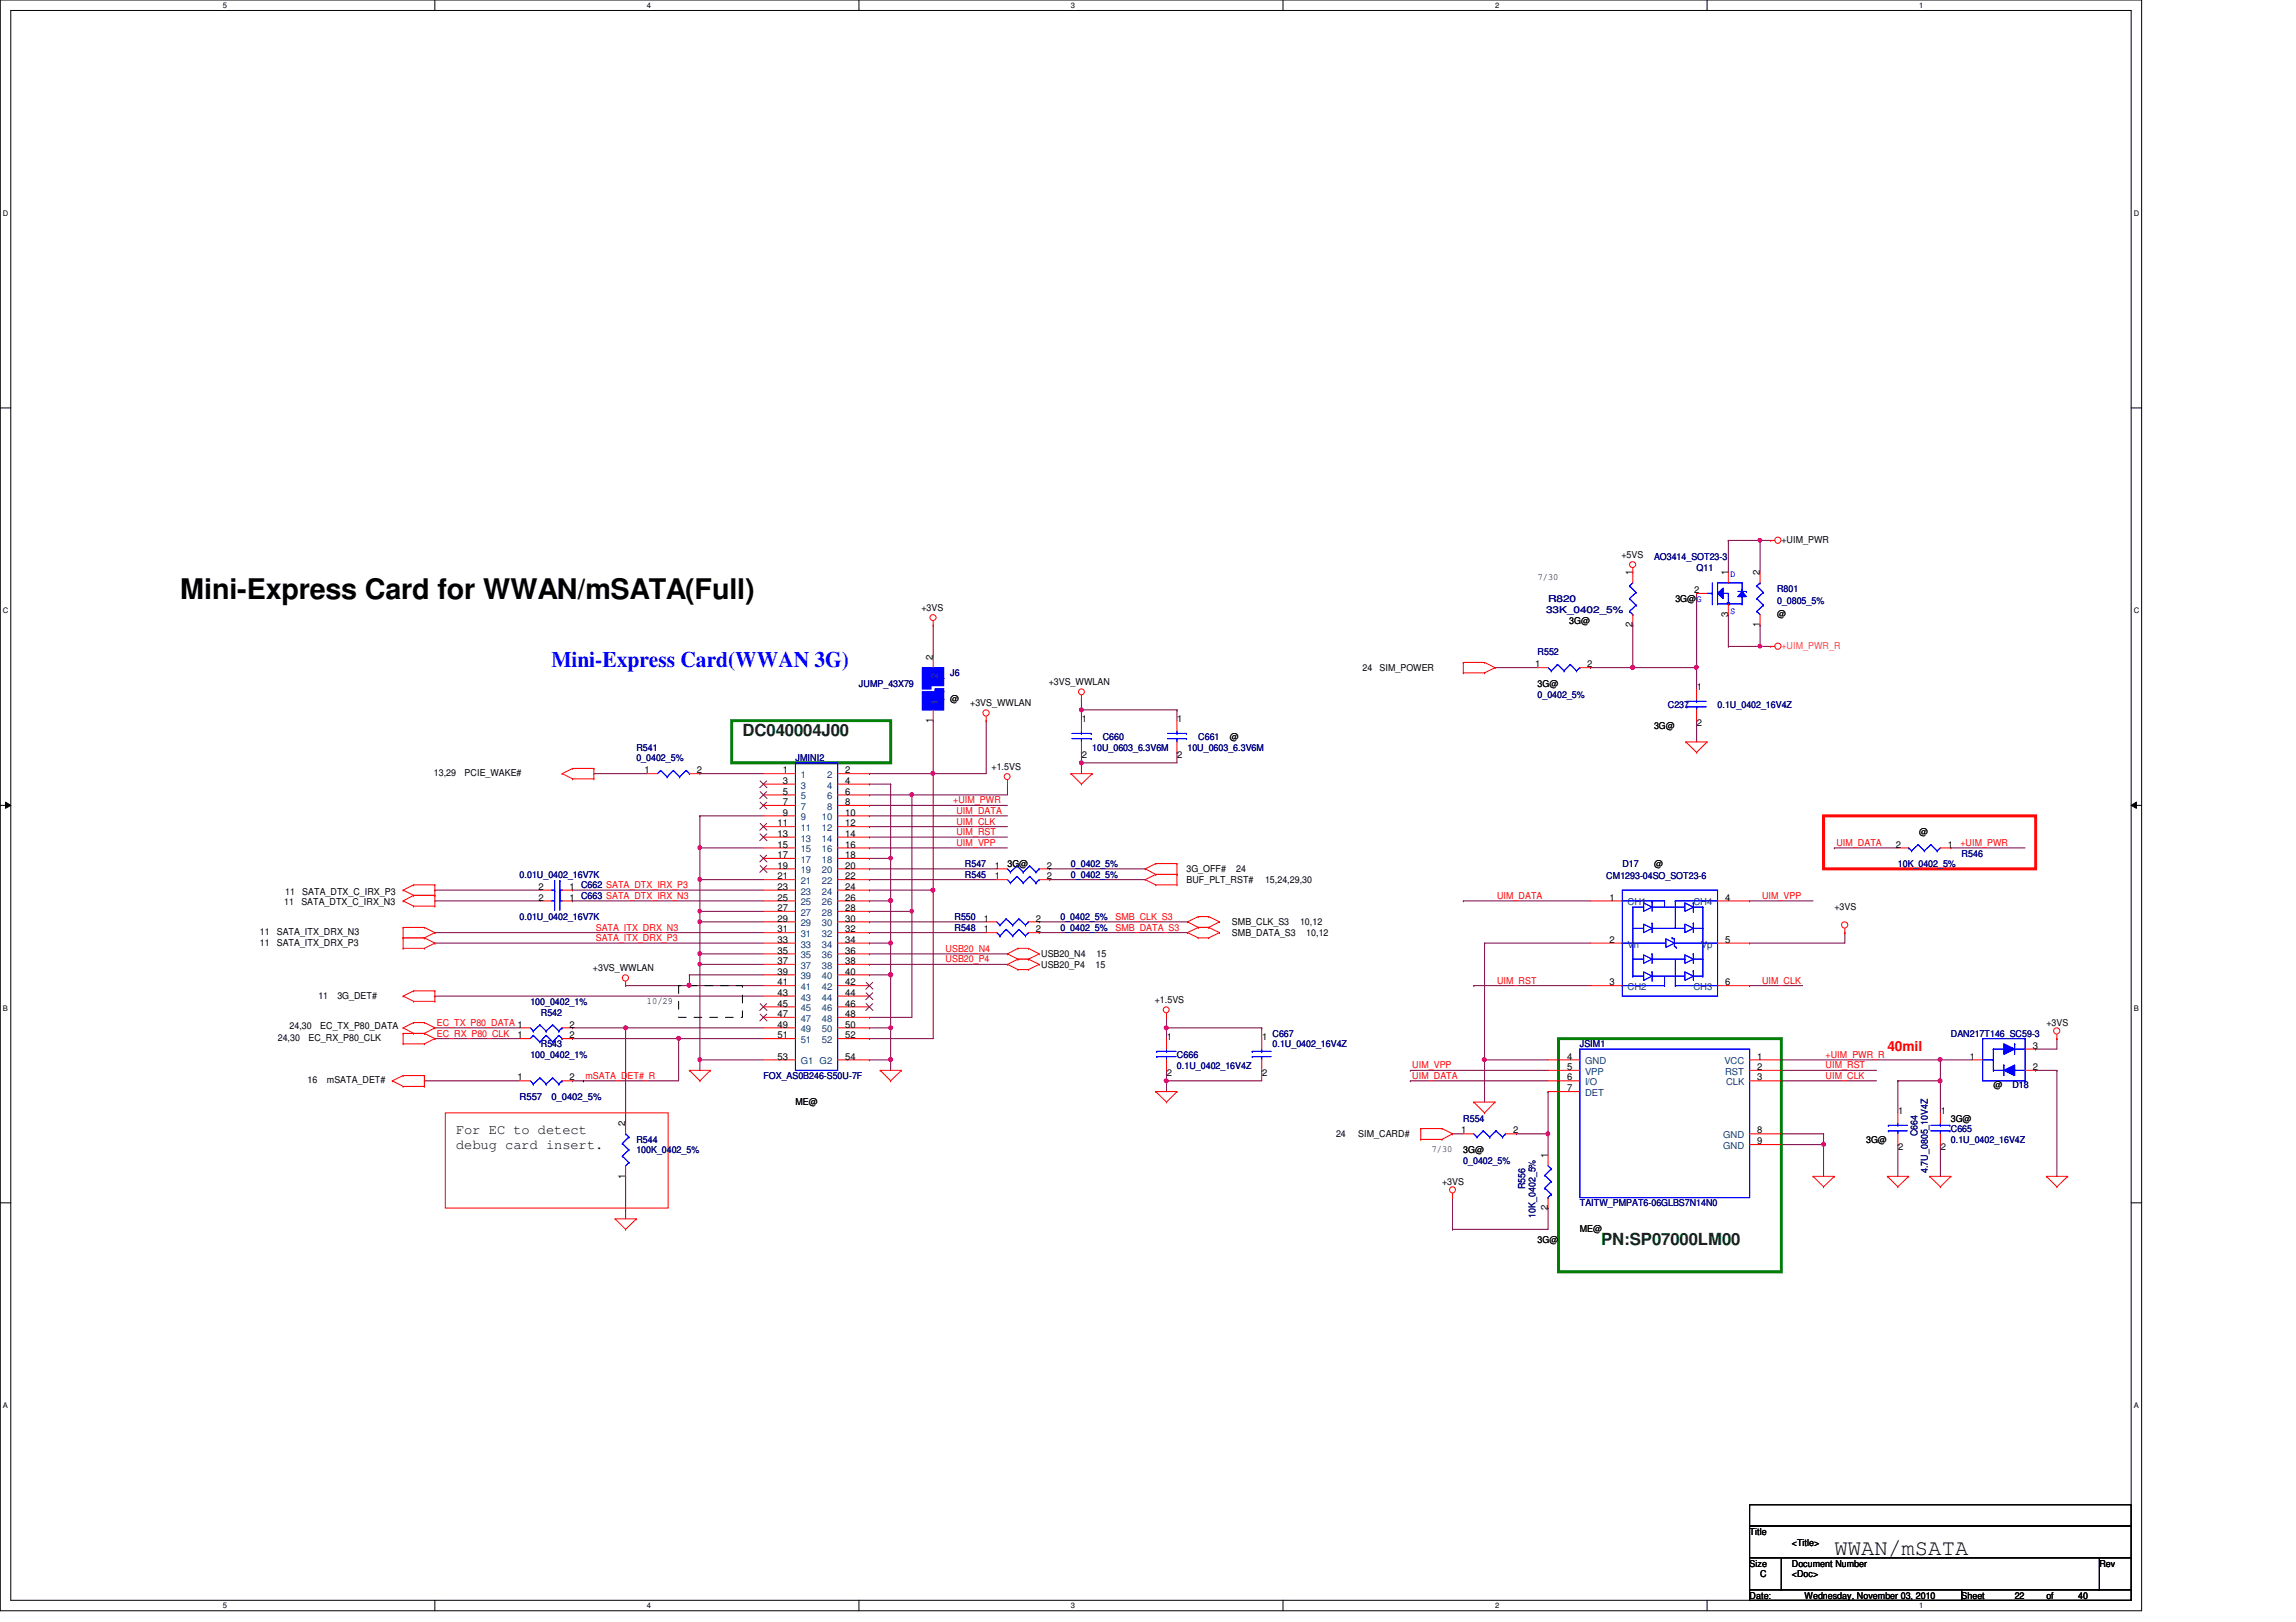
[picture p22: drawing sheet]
<svg xmlns="http://www.w3.org/2000/svg" width="297mm" height="210mm" viewBox="0 0 297 210" stroke-linecap="round" stroke-linejoin="round" font-family="sans-serif">
<defs><g id="words">
<text font-size="3.7" x="23.3" y="77.5">Mini-Express Card for WWAN/mSATA(Full)</text>
<text font-size="2.9" fill="#00f" x="71.3" y="86.3">Mini-Express Card(WWAN 3G)</text>
<text font-size="2.9" x="237.3" y="201.2">WWAN/mSATA</text>
<g font-size="2.2" fill="#004000">
<text x="96.1" y="95.3">DC040004J00</text>
<text x="207.1" y="161.1">PN:SP07000LM00</text>
</g>
<text font-size="1.8" fill="#f00" x="244.2" y="136.1">40mil</text>
<g font-size="1.8">
<text x="59" y="146.8">For EC to detect</text>
<text x="59" y="148.7">debug card insert.</text>
</g>
<g font-size="1.2">
<text x="230.5" y="70.3">+UIM_PWR</text>
<text x="198.9" y="75.1">7/30</text>
<text x="209.8" y="72.2">+5VS</text>
<text x="211.2" y="74.5" transform="rotate(-90 211.2 74.5)">1</text>
<text x="216.7" y="77.9">3G@</text>
<text x="219.2" y="76.8">2</text>
<text x="223.6" y="74.5" transform="rotate(-90 223.6 74.5)">1</text>
<text x="227.7" y="74.5" transform="rotate(-90 227.7 74.5)">2</text>
<text x="119.2" y="79">+3VS</text>
<text x="203" y="80.7">3G@</text>
<text x="211.2" y="81.2" transform="rotate(-90 211.2 81.2)">2</text>
<text x="223.6" y="79.8" transform="rotate(-90 223.6 79.8)">3</text>
<text x="227.7" y="81.2" transform="rotate(-90 227.7 81.2)">1</text>
<text x="229.9" y="79.8">@</text>
<text x="120.7" y="85.4" transform="rotate(-90 120.7 85.4)">2</text>
<text x="135.7" y="88.6">+3VS_WWLAN</text>
<text x="176.3" y="86.9">24</text>
<text x="178.5" y="86.9">SIM_POWER</text>
<text x="198.6" y="86.4">1</text>
<text x="198.9" y="88.9">3G@</text>
<text x="205.4" y="86.4">2</text>
<text x="219.5" y="89.3">1</text>
<text x="120.7" y="93.5" transform="rotate(-90 120.7 93.5)">1</text>
<text x="122.9" y="90.8">@</text>
<text x="125.5" y="91.4">+3VS_WWLAN</text>
<text x="140" y="93.4">1</text>
<text x="152.3" y="93.4">1</text>
<text x="159.1" y="95.8">@</text>
<text x="214" y="94.4">3G@</text>
<text x="219.5" y="94">2</text>
<text x="56.1" y="100.4">13,29</text>
<text x="60.1" y="100.4">PCIE_WAKE#</text>
<text x="83.4" y="100.1">1</text>
<text x="90.2" y="100.1">2</text>
<text x="101.3" y="100.1">1</text>
<text x="101.3" y="101.4">3</text>
<text x="109.3" y="100.1">2</text>
<text x="109.3" y="101.4">4</text>
<text x="128.3" y="99.6">+1.5VS</text>
<text x="140" y="98.1">2</text>
<text x="152.3" y="98.1">2</text>
<text x="100.6" y="106.9">11</text>
<text x="101.3" y="102.8">5</text>
<text x="101.3" y="104.2">7</text>
<text x="101.3" y="105.5">9</text>
<text x="109.3" y="102.8">6</text>
<text x="109.3" y="104.2">8</text>
<text x="109.3" y="105.5">10</text>
<text x="109.3" y="106.9">12</text>
<text x="100.6" y="108.3">13</text>
<text x="100.6" y="109.7">15</text>
<text x="100.6" y="111">17</text>
<text x="100.6" y="112.4">19</text>
<text x="100.6" y="113.8">21</text>
<text x="109.3" y="108.3">14</text>
<text x="109.3" y="109.7">16</text>
<text x="109.3" y="111">18</text>
<text x="109.3" y="112.4">20</text>
<text x="109.3" y="113.8">22</text>
<text x="128.7" y="112.4">1</text>
<text x="128.7" y="113.8">1</text>
<text x="130.3" y="112.2">3G@</text>
<text x="135.4" y="112.4">2</text>
<text x="135.4" y="113.8">2</text>
<text x="153.5" y="112.9">3G_OFF#</text>
<text x="159.9" y="112.9">24</text>
<text x="214" y="112.2">@</text>
<text x="245.3" y="109.7">2</text>
<text x="248.3" y="108.1">@</text>
<text x="252" y="109.7">1</text>
<text x="36.8" y="117.2">11</text>
<text x="36.9" y="115.8">11</text>
<text x="39" y="117.2">SATA_DTX_C_IRX_N3</text>
<text x="39.1" y="115.8">SATA_DTX_C_IRX_P3</text>
<text x="69.7" y="116.5">2</text>
<text x="69.7" y="115.1">2</text>
<text x="73.7" y="116.5">1 C663 SATA_DTX_IRX_N3</text>
<text x="73.7" y="115.1">1 C662 SATA_DTX_IRX_P3</text>
<text x="100.6" y="115.1">23</text>
<text x="100.6" y="116.5">25</text>
<text x="100.6" y="117.9">27</text>
<text x="100.6" y="119.3">29</text>
<text x="109.3" y="115.1">24</text>
<text x="109.3" y="116.5">26</text>
<text x="109.3" y="117.9">28</text>
<text x="109.3" y="119.3">30</text>
<text x="127.3" y="119.3">1</text>
<text x="134" y="119.3">2</text>
<text x="153.5" y="114.3">BUF_PLT_RST#</text>
<text x="159.4" y="119.8">SMB_CLK_S3</text>
<text x="163.7" y="114.3">15,24,29,30</text>
<text x="168.2" y="119.8">10,12</text>
<text x="208.2" y="116.5">1</text>
<text x="223.2" y="116.5">4</text>
<text x="237.3" y="117.7">+3VS</text>
<text x="33.6" y="121">11</text>
<text x="33.6" y="122.4">11</text>
<text x="35.8" y="121">SATA_ITX_DRX_N3</text>
<text x="35.8" y="122.4">SATA_ITX_DRX_P3</text>
<text x="76.7" y="125.7">+3VS_WWLAN</text>
<text x="100.6" y="120.6">31</text>
<text x="100.6" y="122">33</text>
<text x="100.6" y="123.4">35</text>
<text x="100.6" y="124.8">37</text>
<text x="109.3" y="120.6">32</text>
<text x="109.3" y="122">34</text>
<text x="109.3" y="123.4">36</text>
<text x="109.3" y="124.8">38</text>
<text x="127.3" y="120.6">1</text>
<text x="134" y="120.6">2</text>
<text x="134.7" y="125.3">USB20_P4</text>
<text x="134.7" y="123.9">USB20_N4</text>
<text x="141.7" y="125.3">15</text>
<text x="141.9" y="123.9">15</text>
<text x="159.4" y="121.2">SMB_DATA_S3</text>
<text x="169" y="121.2">10,12</text>
<text x="208.2" y="122">2</text>
<text x="223.2" y="122">5</text>
<text x="41.2" y="129.2">11</text>
<text x="43.6" y="129.2">3G_DET#</text>
<text x="83.7" y="129.9">10/29</text>
<text x="100.6" y="126.1">39</text>
<text x="100.6" y="127.5">41</text>
<text x="100.6" y="128.9">43</text>
<text x="100.6" y="130.3">45</text>
<text x="100.6" y="131.6">47</text>
<text x="109.3" y="126.1">40</text>
<text x="109.3" y="127.5">42</text>
<text x="109.3" y="128.9">44</text>
<text x="109.3" y="130.3">46</text>
<text x="109.3" y="131.6">48</text>
<text x="149.4" y="129.8">+1.5VS</text>
<text x="208.2" y="127.5">3</text>
<text x="223.2" y="127.5">6</text>
<text x="35.9" y="134.7">24,30</text>
<text x="37.5" y="133.2">24,30</text>
<text x="39.9" y="134.7">EC_RX_P80_CLK</text>
<text x="41.4" y="133.2">EC_TX_P80_DATA</text>
<text x="67" y="134.4">1</text>
<text x="73.7" y="133">2</text>
<text x="73.7" y="134.4">2</text>
<text x="100.6" y="133">49</text>
<text x="100.6" y="134.4">51</text>
<text x="100.6" y="137.1">53</text>
<text x="109.3" y="133">50</text>
<text x="109.3" y="134.4">52</text>
<text x="109.3" y="137.1">54</text>
<text x="151" y="134.5">1</text>
<text x="163.3" y="134.5">1</text>
<text x="202.7" y="137.1">4</text>
<text x="227.3" y="137.1">1</text>
<text x="254.8" y="137.1">1</text>
<text x="263" y="135.7">3</text>
<text x="264.7" y="132.8">+3VS</text>
<text x="39.8" y="140.2">16</text>
<text x="42.3" y="140.2">mSATA_DET#</text>
<text x="67" y="139.8">1</text>
<text x="73.7" y="139.8">2</text>
<text x="102.9" y="143">ME@</text>
<text x="151" y="139.3">2</text>
<text x="163.3" y="139.3">2</text>
<text x="202.7" y="138.5">5</text>
<text x="202.7" y="139.8">6</text>
<text x="202.7" y="141.2">7</text>
<text x="227.3" y="138.5">2</text>
<text x="227.3" y="139.8">3</text>
<text x="257.9" y="140.8">@</text>
<text x="263" y="138.5">2</text>
<text x="80.9" y="145.8" transform="rotate(-90 80.9 145.8)">2</text>
<text x="172.8" y="147.2">24</text>
<text x="175.7" y="147.2">SIM_CARD#</text>
<text x="185.2" y="149.1">7/30</text>
<text x="189" y="146.7">1</text>
<text x="189.3" y="149.3">3G@</text>
<text x="195.7" y="146.7">2</text>
<text x="200.2" y="149.9" transform="rotate(-90 200.2 149.9)">1</text>
<text x="227.3" y="146.7">8</text>
<text x="227.3" y="148.1">9</text>
<text x="241.4" y="147.9">3G@</text>
<text x="245.6" y="144.1">1</text>
<text x="245.6" y="148.8">2</text>
<text x="251.1" y="144.1">1</text>
<text x="251.1" y="148.8">2</text>
<text x="252.4" y="145.2">3G@</text>
<text x="80.9" y="152.5" transform="rotate(-90 80.9 152.5)">1</text>
<text x="186.6" y="153.4">+3VS</text>
<text x="198.9" y="160.9">3G@</text>
<text x="200.2" y="156.6" transform="rotate(-90 200.2 156.6)">2</text>
<text x="204.4" y="159.4">ME@</text>
<text x="226.4" y="198.6">Title</text>
<text x="226.4" y="202.7">Size</text>
<text x="231.8" y="202.7">Document Number</text>
<text x="231.8" y="200">&lt;Title&gt;</text>
<text x="271.6" y="202.7">Rev</text>
<text x="226.4" y="206.9">Date:</text>
<text x="227.7" y="204.1">C</text>
<text x="231.8" y="204.1">&lt;Doc&gt;</text>
<text x="233.5" y="206.9">Wednesday, November 03, 2010</text>
<text x="253.8" y="206.9">Sheet</text>
<text x="260.6" y="206.9">22</text>
<text x="264.7" y="206.9">of</text>
<text x="268.9" y="206.9">40</text>
</g>
<g font-size="1.2" fill="#000080">
<text x="200.3" y="77.9">R820</text>
<text x="214" y="72.4">AO3414_SOT23-3</text>
<text x="219.5" y="73.8">Q11</text>
<text x="229.9" y="76.6">R801</text>
<text x="200" y="79.3">33K_0402_5%</text>
<text x="229.9" y="78.2">0_0805_5%</text>
<text x="111.1" y="88.9">JUMP_43X79</text>
<text x="122.9" y="87.5">J6</text>
<text x="198.9" y="84.8">R552</text>
<text x="142.7" y="95.8">C660</text>
<text x="155" y="95.8">C661</text>
<text x="198.9" y="90.3">0_0402_5%</text>
<text x="215.8" y="91.7">C237</text>
<text x="222.2" y="91.7">0.1U_0402_16V4Z</text>
<text x="82.3" y="97.2">R541</text>
<text x="82.3" y="98.5">0_0402_5%</text>
<text x="102.9" y="98.5">JMINI2</text>
<text x="141.3" y="97.2">10U_0603_6.3V6M</text>
<text x="153.6" y="97.2">10U_0603_6.3V6M</text>
<text x="67.2" y="113.6">0.01U_0402_16V7K</text>
<text x="124.8" y="112.2">R547</text>
<text x="124.8" y="113.6">R545</text>
<text x="138.6" y="112.2">0_0402_5%</text>
<text x="138.6" y="113.6">0_0402_5%</text>
<text x="207.8" y="113.7">CM1293-04SO_SOT23-6</text>
<text x="209.9" y="112.2">D17</text>
<text x="245.5" y="112.2">10K_0402_5%</text>
<text x="253.8" y="110.9">R546</text>
<text x="67.2" y="119.1">0.01U_0402_16V7K</text>
<text x="123.5" y="119.1">R550</text>
<text x="137.2" y="119.1">0_0402_5%</text>
<text x="123.5" y="120.4">R548</text>
<text x="137.2" y="120.4">0_0402_5%</text>
<text x="68.6" y="130">100_0402_1%</text>
<text x="70" y="131.4">R542</text>
<text x="68.6" y="136.9">100_0402_1%</text>
<text x="70" y="135.6">R543</text>
<text x="152.3" y="136.9">C666</text>
<text x="164.6" y="134.2">C667</text>
<text x="164.6" y="135.6">0.1U_0402_16V4Z</text>
<text x="204.4" y="135.6">JSIM1</text>
<text x="252.4" y="134.2">DAN217T146_SC59-3</text>
<text x="67.2" y="142.4">R557</text>
<text x="71.3" y="142.4">0_0402_5%</text>
<text x="98.8" y="139.7">FOX_AS0B246-S50U-7F</text>
<text x="152.3" y="138.3">0.1U_0402_16V4Z</text>
<text x="260.3" y="140.8">D18</text>
<text x="82.3" y="147.9">R544</text>
<text x="82.3" y="149.3">100K_0402_5%</text>
<text x="189.3" y="145.2">R554</text>
<text x="248.1" y="147" transform="rotate(-90 248.1 147)">C664</text>
<text x="252.4" y="146.5">C665</text>
<text x="252.4" y="147.9">0.1U_0402_16V4Z</text>
<text x="189.3" y="150.6">0_0402_5%</text>
<text x="197.3" y="153.9" transform="rotate(-90 197.3 153.9)">R556</text>
<text x="249.4" y="151.8" transform="rotate(-90 249.4 151.8)">4.7U_0805_10V4Z</text>
<text x="198.7" y="157.6" transform="rotate(-90 198.7 157.6)">10K_0402_5%</text>
<text x="204.4" y="156.1">TAITW_PMPAT6-06GLBS7N14N0</text>
</g>
<g font-size="1.2" fill="#00f">
<text x="219.5" y="77.9">G</text>
<text x="223.9" y="74.6">D</text>
<text x="223.9" y="79.5">S</text>
</g>
<text font-size="1.2" fill="#ff8000" x="230.5" y="84">+UIM_PWR_R</text>
<g font-size="1.2" fill="#004080">
<text x="121.3" y="87.8" transform="rotate(-90 121.3 87.8)">2</text>
<text x="121.3" y="91.2" transform="rotate(-90 121.3 91.2)">1</text>
<text x="103.6" y="100.7">1</text>
<text x="107" y="100.7">2</text>
<text x="103.6" y="102.1">3</text>
<text x="103.6" y="103.5">5</text>
<text x="103.6" y="104.8">7</text>
<text x="103.6" y="106.2">9</text>
<text x="103.6" y="107.6">11</text>
<text x="106.3" y="106.2">10</text>
<text x="106.3" y="107.6">12</text>
<text x="107" y="102.1">4</text>
<text x="107" y="103.5">6</text>
<text x="107" y="104.8">8</text>
<text x="103.6" y="108.9">13</text>
<text x="103.6" y="110.3">15</text>
<text x="103.6" y="111.7">17</text>
<text x="103.6" y="113">19</text>
<text x="106.3" y="108.9">14</text>
<text x="106.3" y="110.3">16</text>
<text x="106.3" y="111.7">18</text>
<text x="106.3" y="113">20</text>
<text x="103.6" y="114.4">21</text>
<text x="103.6" y="115.8">23</text>
<text x="103.6" y="117.2">25</text>
<text x="103.6" y="118.5">27</text>
<text x="103.6" y="119.9">29</text>
<text x="106.3" y="114.4">22</text>
<text x="106.3" y="115.8">24</text>
<text x="106.3" y="117.2">26</text>
<text x="106.3" y="118.5">28</text>
<text x="106.3" y="119.9">30</text>
<text x="210.6" y="117.2">CH1</text>
<text x="219.1" y="117.2">CH4</text>
<text x="103.6" y="121.3">31</text>
<text x="103.6" y="122.6">33</text>
<text x="103.6" y="124">35</text>
<text x="103.6" y="125.4">37</text>
<text x="106.3" y="121.3">32</text>
<text x="106.3" y="122.6">34</text>
<text x="106.3" y="124">36</text>
<text x="106.3" y="125.4">38</text>
<text x="210.6" y="122.6">Vn</text>
<text x="220" y="122.6">Vp</text>
<text x="103.6" y="126.7">39</text>
<text x="103.6" y="128.1">41</text>
<text x="103.6" y="129.5">43</text>
<text x="103.6" y="130.9">45</text>
<text x="106.3" y="126.7">40</text>
<text x="106.3" y="128.1">42</text>
<text x="106.3" y="129.5">44</text>
<text x="106.3" y="130.9">46</text>
<text x="210.6" y="128.1">CH2</text>
<text x="219.1" y="128.1">CH3</text>
<text x="103.6" y="132.2">47</text>
<text x="103.6" y="133.6">49</text>
<text x="103.6" y="135">51</text>
<text x="103.6" y="137.8">G1 G2</text>
<text x="106.3" y="132.2">48</text>
<text x="106.3" y="133.6">50</text>
<text x="106.3" y="135">52</text>
<text x="205.1" y="137.8">GND</text>
<text x="223.1" y="137.8">VCC</text>
<text x="205.1" y="139.1">VPP</text>
<text x="205.1" y="140.5">I/O</text>
<text x="205.1" y="141.9">DET</text>
<text x="223.2" y="139.1">RST</text>
<text x="223.3" y="140.5">CLK</text>
<text x="222.9" y="147.3">GND</text>
<text x="222.9" y="148.7">GND</text>
</g>
<g font-size="1.2" fill="#f00">
<text x="123.3" y="104">+UIM_PWR</text>
<text x="123.7" y="105.3">UIM_DATA</text>
<text x="123.7" y="106.7">UIM_CLK</text>
<text x="123.7" y="108.1">UIM_RST</text>
<text x="123.7" y="109.5">UIM_VPP</text>
<text x="237.6" y="109.5">UIM_DATA</text>
<text x="253.6" y="109.5">+UIM_PWR</text>
<text x="144.3" y="119">SMB_CLK_S3</text>
<text x="193.7" y="116.3">UIM_DATA</text>
<text x="228" y="116.3">UIM_VPP</text>
<text x="77.1" y="120.4">SATA_ITX_DRX_N3</text>
<text x="77.1" y="121.8">SATA_ITX_DRX_P3</text>
<text x="122.3" y="123.2">USB20_N4</text>
<text x="122.3" y="124.5">USB20_P4</text>
<text x="144.3" y="120.4">SMB_DATA_S3</text>
<text x="193.7" y="127.3">UIM_RST</text>
<text x="228" y="127.3">UIM_CLK</text>
<text x="56.5" y="132.8">EC_TX_P80_DATA 1</text>
<text x="56.5" y="134.2">EC_RX_P80_CLK</text>
<text x="236.2" y="136.9">+UIM_PWR_R</text>
<text x="75.7" y="139.6">mSATA_DET#_R</text>
<text x="182.7" y="139.6">UIM_DATA</text>
<text x="182.7" y="138.3">UIM_VPP</text>
<text x="236.2" y="138.3">UIM_RST</text>
<text x="236.2" y="139.6">UIM_CLK</text>
</g>
<g font-size="1">
<text x="28.8" y="1">5</text>
<text x="83.7" y="1">4</text>
<text x="138.6" y="1">3</text>
<text x="193.4" y="1">2</text>
<text x="248.3" y="1">1</text>
<text x=".4" y="27.9">D</text>
<text x="276.1" y="27.9">D</text>
<text x=".4" y="79.4">C</text>
<text x="276.1" y="79.4">C</text>
<text x=".4" y="130.8">B</text>
<text x="276.1" y="130.8">B</text>
<text x=".4" y="182.2">A</text>
<text x="276.1" y="182.2">A</text>
<text x="28.8" y="208.1">5</text>
<text x="83.7" y="208.1">4</text>
<text x="138.6" y="208.1">3</text>
<text x="193.4" y="208.1">2</text>
<text x="248.3" y="208.1">1</text>
</g>
</g></defs>
<path d="M0 0h277.1v208.4h-277.1zM1.4 1.4h274.3v205.7h-274.3z" fill="none" stroke="#000" stroke-width=".13"/>
<g fill="#fff">
<path d="M28.8 .1h.6v1.1h-.6z"/>
<path d="M28.8 207.2h.6v1.1h-.6z"/>
</g>
<path d="M56.3 0v1.4M56.3 207.1v1.3" fill="none" stroke="#000" stroke-width=".13"/>
<g fill="#fff">
<path d="M83.7 .1h.5v1.1h-.5z"/>
<path d="M83.7 207.2h.5v1.1h-.5z"/>
</g>
<path d="M111.1 0v1.4M111.1 207.1v1.3" fill="none" stroke="#000" stroke-width=".13"/>
<g fill="#fff">
<path d="M138.6 .1h.5v1.1h-.5z"/>
<path d="M138.6 207.2h.5v1.1h-.5z"/>
</g>
<path d="M166 0v1.4M166 207.1v1.3" fill="none" stroke="#000" stroke-width=".13"/>
<g fill="#fff">
<path d="M193.4 .1h.6v1.1h-.6z"/>
<path d="M193.4 207.2h.6v1.1h-.6z"/>
</g>
<path d="M220.8 0v1.4M220.8 207.1v1.3" fill="none" stroke="#000" stroke-width=".13"/>
<g fill="#fff">
<path d="M248.3 .1h.5v1.1h-.5z"/>
<path d="M248.3 207.2h.5v1.1h-.5z"/>
<path d="M.4 27.1h.7v1.1h-.7z"/>
<path d="M276.1 27.1h.7v1.1h-.7z"/>
<path d="M.4 78.5h.7v1.1h-.7z"/>
<path d="M276.1 78.5h.7v1.1h-.7z"/>
</g>
<path d="M0 52.8h1.4M275.7 52.8h1.4" fill="none" stroke="#000" stroke-width=".13"/>
<g fill="#fff">
<path d="M.4 129.9h.6v1.1h-.6z"/>
<path d="M276.1 129.9h.6v1.1h-.6z"/>
</g>
<path d="M0 104.2h1.4M.7 103.8l.7 .4-.7 .4zM275.7 104.2l.7-.4v.8zM275.7 104.2h1.4" fill="none" stroke="#000" stroke-width=".13"/>
<path d="M.7 103.8l.7 .4-.7 .4zM275.7 104.2l.7-.4v.8z" fill="#000"/>
<g fill="#fff">
<path d="M.4 181.4h.6v1.1h-.6z"/>
<path d="M276.1 181.4h.6v1.1h-.6z"/>
</g>
<path d="M0 155.7h1.4M275.7 155.7h1.4" fill="none" stroke="#000" stroke-width=".13"/>
<g fill="none" stroke="#800040" stroke-width=".13">
<path d="M139.9 90.5h.1M139.9 91.9h.1M139.9 97.4h.1M139.9 90.5v2.8M139.9 97.4v1.3M139.9 91.9h12.4M152.3 91.9h.1M152.3 97.4h.1M152.3 91.9v1.4M152.3 97.4v1.3M112.5 104.2h.1M112.5 105.6h.1"/>
<path d="M112.5 107h.1M112.5 108.3h.1M112.5 104.2h17.8M112.5 105.6h17.8M112.5 107h17.8M112.5 108.3h17.8M150.9 139.9h.1M150.9 139.9v1.4"/>
</g>
<circle cx="139.9" cy="91.9" r=".26" fill="#f0f"/>
<circle cx="139.9" cy="91.9" r=".26" fill="none" stroke="#f0f" stroke-width=".13"/>
<path d="M90.5 109.7h.1M90.5 109.7v4.1M120.7 100.1h.1M120.7 100.1h6.9M130.3 101.5h.1M130.3 101.5v1.4M112.5 123.4h.1M112.5 124.8h.1M112.5 123.4h17.8M112.5 124.8h17.8" fill="none" stroke="#800040" stroke-width=".13"/>
<path d="M90.4 109.5l.1-.1 .2 .1v.4h-.2h-.1z" fill-rule="evenodd" fill="#f0f"/>
<path d="M90.4 109.5l.1-.1 .2 .1v.4h-.2h-.1z" fill="none" stroke="#f0f" stroke-width=".13"/>
<path d="M90.5 117.9h.1M90.5 119.3h.1M90.5 117.9h8.3M90.5 119.3v4.1" fill="none" stroke="#800040" stroke-width=".13"/>
<path d="M90.4 123.2l.1-.1 .2 .2v.3l-.2 .1-.1-.1z" fill-rule="evenodd" fill="#f0f"/>
<path d="M90.4 123.2l.1-.1 .2 .2v.3l-.2 .1-.1-.1z" fill="none" stroke="#f0f" stroke-width=".13"/>
<path d="M90.4 119.1l.1-.1 .2 .2v.3h-.2h-.1z" fill-rule="evenodd" fill="#f0f"/>
<path d="M90.4 119.1l.1-.1 .2 .2v.3h-.2h-.1z" fill="none" stroke="#f0f" stroke-width=".13"/>
<path d="M112.5 116.6h.1M112.5 116.6h2.7M90.5 137.2h.1M90.5 137.2h8.3" fill="none" stroke="#800040" stroke-width=".13"/>
<circle cx="115.2" cy="116.5" r=".26" fill="#f0f"/>
<circle cx="115.2" cy="116.5" r=".26" fill="none" stroke="#f0f" stroke-width=".13"/>
<path d="M112.5 102.9h.1M112.5 102.9h5.5" fill="none" stroke="#800040" stroke-width=".13"/>
<path d="M117.8 102.6h.1l.3 .1-.1 .3-.2 .1-.1-.1z" fill-rule="evenodd" fill="#f0f"/>
<path d="M117.8 102.6h.1l.3 .1-.1 .3-.2 .1-.1-.1z" fill="none" stroke="#f0f" stroke-width=".13"/>
<path d="M120.7 115.2h.1M120.7 115.2v19.2M112.5 131.7h.1M112.5 131.7h5.5" fill="none" stroke="#800040" stroke-width=".13"/>
<circle cx="120.7" cy="115.2" r=".26" fill="#f0f"/>
<circle cx="120.7" cy="115.2" r=".26" fill="none" stroke="#f0f" stroke-width=".13"/>
<path d="M112.5 112.4h.1M112.5 112.4h16.4M89.2 127.6h.1M89.2 126.2h.1M89.2 127.6h9.6M89.2 126.2v1.4M112.5 134.4h.1M112.5 134.4h8.2M115.2 122h.1M115.2 122v4.2" fill="none" stroke="#800040" stroke-width=".13"/>
<circle cx="115.2" cy="126.2" r=".26" fill="#f0f"/>
<circle cx="115.2" cy="126.2" r=".26" fill="none" stroke="#f0f" stroke-width=".13"/>
<circle cx="115.2" cy="122" r=".26" fill="#f0f"/>
<circle cx="115.2" cy="122" r=".26" fill="none" stroke="#f0f" stroke-width=".13"/>
<path d="M80.9 127.6h.1M80.9 127.6h8.3" fill="none" stroke="#800040" stroke-width=".13"/>
<circle cx="89.1" cy="127.5" r=".26" fill="#f0f"/>
<circle cx="89.1" cy="127.5" r=".26" fill="none" stroke="#f0f" stroke-width=".13"/>
<path d="M112.5 137.2h.1M112.5 137.2h2.7" fill="none" stroke="#800040" stroke-width=".13"/>
<circle cx="115.2" cy="137.1" r=".26" fill="#f0f"/>
<circle cx="115.2" cy="137.1" r=".26" fill="none" stroke="#f0f" stroke-width=".13"/>
<g fill="none" stroke="#800040" stroke-width=".13">
<path d="M112.5 109.7h.1M112.5 109.7h17.8M135.8 112.4h.1M135.8 112.4h12.4M189.3 116.6h.1M189.3 116.6h16.5M226.4 116.6h.1M226.4 116.6h8.2M89.2 126.2h.1M89.2 126.2h9.6M90.5 124.8h.1M90.5 124.8h8.3"/>
<path d="M182.5 139.9h.1M182.5 138.5h.1M182.5 139.9h17.8M182.5 138.5h17.8M190.7 127.6h.1M190.7 127.6h15.1M192.1 122h.1M192.1 122v15.2M226.4 127.6h.1M226.4 122h.1M226.4 127.6h6.8M226.4 122h12.3"/>
<path d="M230.5 138.5h.1M230.5 139.9h.1M230.5 139.9h12.3M230.5 138.5h12.3M263.4 135.8h.1M266.1 134.4h.1M266.1 134.4v1.4h-2.7"/>
</g>
<circle cx="192" cy="137.1" r=".26" fill="#f0f"/>
<circle cx="192" cy="137.1" r=".26" fill="none" stroke="#f0f" stroke-width=".13"/>
<path d="M251 137.2h.1M251 137.2h4.1M263.4 138.5h.1M263.4 138.5h2.7" fill="none" stroke="#800040" stroke-width=".13"/>
<circle cx="251" cy="137.1" r=".26" fill="#f0f"/>
<circle cx="251" cy="137.1" r=".26" fill="none" stroke="#f0f" stroke-width=".13"/>
<path d="M245.5 139.9h.1M245.5 139.9v4.1M245.5 139.9h5.5M251 139.9h.1M251 139.9v4.1" fill="none" stroke="#800040" stroke-width=".13"/>
<circle cx="251" cy="139.9" r=".26" fill="#f0f"/>
<circle cx="251" cy="139.9" r=".26" fill="none" stroke="#f0f" stroke-width=".13"/>
<path d="M251 137.2h.1M251 137.2v2.7M200.3 146.7h.1M200.3 146.7v2.8M245.5 148.1h.1M245.5 148.1v4.1M251 148.1h.1M251 148.1v4.1" fill="none" stroke="#800040" stroke-width=".13"/>
<path d="M200.1 146.5h.1l.2 .1v.3l-.2 .1-.1-.1z" fill-rule="evenodd" fill="#f0f"/>
<path d="M200.1 146.5h.1l.2 .1v.3l-.2 .1-.1-.1z" fill="none" stroke="#f0f" stroke-width=".13"/>
<g fill="none" stroke="#800040" stroke-width=".13">
<path d="M227.7 69.9h.1M227.7 69.9v4.1M56.3 115.2h.1M56.3 116.6h.1M56.3 115.2h13.7M56.3 116.6h13.7M74.1 115.2h.1M74.1 116.6h.1M74.1 115.2h24.7M74.1 116.6h24.7M237.3 109.7h.1M237.3 109.7h8.2"/>
<path d="M252.4 109.7h.1M252.4 109.7h9.6M56.3 120.7h.1M56.3 122h.1M56.3 120.7h42.5M56.3 122h42.5M230.5 137.2h.1M230.5 137.2h20.5M187.9 159.1h.1M200.3 156.3h.1M200.3 156.3v2.8h-12.4M235.9 146.7h.1"/>
<path d="M235.9 146.7v1.4"/>
</g>
<path d="M227.5 69.7h.3l.1 .2-.1 .2h-.1h-.2z" fill-rule="evenodd" fill="#f0f"/>
<path d="M227.5 69.7h.3l.1 .2-.1 .2h-.1h-.2z" fill="none" stroke="#f0f" stroke-width=".13"/>
<path d="M219.5 76.8h.1M219.5 76.8v9.6" fill="none" stroke="#800040" stroke-width=".13"/>
<circle cx="219.5" cy="86.4" r=".26" fill="#f0f"/>
<circle cx="219.5" cy="86.4" r=".26" fill="none" stroke="#f0f" stroke-width=".13"/>
<path d="M227.7 69.9h.1M227.7 69.9h1.4M205.8 86.4h.1M205.8 86.4h5.4" fill="none" stroke="#800040" stroke-width=".13"/>
<circle cx="211.2" cy="86.4" r=".26" fill="#f0f"/>
<circle cx="211.2" cy="86.4" r=".26" fill="none" stroke="#f0f" stroke-width=".13"/>
<path d="M223.6 69.9h.1M223.6 69.9h4.1M223.6 69.9v4.1M211.2 86.4h.1M211.2 86.4h8.3M219.5 86.4h.1M219.5 86.4v2.8M227.7 83.7h.1M227.7 83.7h1.4" fill="none" stroke="#800040" stroke-width=".13"/>
<circle cx="211.2" cy="86.4" r=".26" fill="#f0f"/>
<circle cx="211.2" cy="86.4" r=".26" fill="none" stroke="#f0f" stroke-width=".13"/>
<path d="M219.5 93.3h.1M219.5 93.3v2.7M223.6 83.7h.1M227.7 80.9h.1M227.7 80.9v2.8h-4.1" fill="none" stroke="#800040" stroke-width=".13"/>
<path d="M227.5 83.5h.3l.1 .1-.1 .2-.1 .1-.2-.1z" fill-rule="evenodd" fill="#f0f"/>
<path d="M227.5 83.5h.3l.1 .1-.1 .2-.1 .1-.2-.1z" fill="none" stroke="#f0f" stroke-width=".13"/>
<g fill="none" stroke="#800040" stroke-width=".13">
<path d="M223.6 79.5h.1M223.6 79.5v4.2M193.4 86.4h.1M193.4 86.4h5.5M211.2 80.9h.1M211.2 80.9v5.5M112.5 115.2h.1M120.7 100.1h.1M120.7 100.1v15.1h-8.2M187.9 155h.1M187.9 146.7h.1M187.9 155v4.1"/>
<path d="M187.9 146.7h1.4M196.2 146.7h.1M200.3 141.3h.1M200.3 141.3v5.4h-4.1"/>
</g>
<circle cx="120.7" cy="100.1" r=".26" fill="#f0f"/>
<circle cx="120.7" cy="100.1" r=".26" fill="none" stroke="#f0f" stroke-width=".13"/>
<g fill="none" stroke="#800040" stroke-width=".13">
<path d="M120.7 80.9h.1M120.7 80.9v4.1M127.6 93.3h.1M127.6 93.3v6.8M76.8 100.1h.1M76.8 100.1h6.9M90.5 100.1h.1M90.5 100.1h8.3M112.5 113.8h.1M112.5 119.3h.1M112.5 113.8h16.4M112.5 119.3h15.1"/>
<path d="M115.2 111.1h.1M115.2 111.1v5.5M134.4 119.3h.1M134.4 119.3h19.2M135.8 113.8h.1M135.8 113.8h12.4M112.5 120.7h.1M112.5 120.7h15.1M134.4 120.7h.1M134.4 120.7h19.2M238.7 120.7h.1M238.7 120.7v1.3"/>
</g>
<circle cx="115.2" cy="116.5" r=".26" fill="#f0f"/>
<circle cx="115.2" cy="116.5" r=".26" fill="none" stroke="#f0f" stroke-width=".13"/>
<circle cx="115.2" cy="111" r=".25" fill="#f0f"/>
<circle cx="115.2" cy="111" r=".25" fill="none" stroke="#f0f" stroke-width=".13"/>
<path d="M230.5 148.1h.1M230.5 148.1h5.4" fill="none" stroke="#800040" stroke-width=".13"/>
<circle cx="235.9" cy="148.1" r=".26" fill="#f0f"/>
<circle cx="235.9" cy="148.1" r=".26" fill="none" stroke="#f0f" stroke-width=".13"/>
<path d="M90.5 105.6h.1M90.5 113.8h.1M90.5 105.6v4.1M90.5 113.8v4.1M115.2 116.6h.1M115.2 116.6v5.4h-2.7M118 117.9h.1M118 117.9v13.8M112.5 122h.1M115.2 137.2h.1M115.2 137.2v1.3" fill="none" stroke="#800040" stroke-width=".13"/>
<path d="M90.4 113.6l.1-.1 .2 .2v.3h-.2h-.1z" fill-rule="evenodd" fill="#f0f"/>
<path d="M90.4 113.6l.1-.1 .2 .2v.3h-.2h-.1z" fill="none" stroke="#f0f" stroke-width=".13"/>
<path d="M150.9 139.9h.1M150.9 139.9h12.3" fill="none" stroke="#800040" stroke-width=".13"/>
<circle cx="150.9" cy="139.9" r=".26" fill="#f0f"/>
<circle cx="150.9" cy="139.9" r=".26" fill="none" stroke="#f0f" stroke-width=".13"/>
<path d="M90.5 109.7h.1M90.5 109.7h8.3M112.5 126.2h.1M112.5 126.2h2.7M115.2 126.2h.1M115.2 126.2v6.8M163.2 138.5h.1M163.2 138.5v1.4" fill="none" stroke="#800040" stroke-width=".13"/>
<circle cx="115.2" cy="133" r=".26" fill="#f0f"/>
<circle cx="115.2" cy="133" r=".26" fill="none" stroke="#f0f" stroke-width=".13"/>
<circle cx="115.2" cy="126.2" r=".26" fill="#f0f"/>
<circle cx="115.2" cy="126.2" r=".26" fill="none" stroke="#f0f" stroke-width=".13"/>
<path d="M90.5 105.6h.1M90.5 113.8h.1M90.5 105.6h8.3M90.5 113.8h8.3M90.5 123.4h.1M90.5 137.2h.1M90.5 123.4h8.3M90.5 137.2v1.3M150.9 138.5h.1M150.9 138.5v1.4" fill="none" stroke="#800040" stroke-width=".13"/>
<path d="M90.4 136.9h.1l.2 .1v.3l-.2 .1-.1-.1z" fill-rule="evenodd" fill="#f0f"/>
<path d="M90.4 136.9h.1l.2 .1v.3l-.2 .1-.1-.1z" fill="none" stroke="#f0f" stroke-width=".13"/>
<g fill="none" stroke="#800040" stroke-width=".13">
<path d="M139.9 98.7h.1M139.9 98.7h12.4M112.5 111.1h.1M112.5 111.1h2.7M90.5 123.4h.1M90.5 123.4v1.4M112.5 133h.1M112.5 133h2.7M115.2 133h.1M115.2 133v4.2M150.9 133h.1M150.9 133v1.4"/>
<path d="M230.5 146.7h.1M230.5 146.7h5.4"/>
</g>
<circle cx="139.9" cy="98.7" r=".26" fill="#f0f"/>
<circle cx="139.9" cy="98.7" r=".26" fill="none" stroke="#f0f" stroke-width=".13"/>
<path d="M90.5 117.9h.1M90.5 117.9v1.4M235.9 148.1h.1M235.9 148.1v4.1" fill="none" stroke="#800040" stroke-width=".13"/>
<path d="M90.4 117.7h.3l.1 .2-.1 .2-.2 .1-.1-.1z" fill-rule="evenodd" fill="#f0f"/>
<path d="M90.4 117.7h.3l.1 .2-.1 .2-.2 .1-.1-.1z" fill="none" stroke="#f0f" stroke-width=".13"/>
<g fill="none" stroke="#800040" stroke-width=".13">
<path d="M90.5 119.3h.1M90.5 119.3h8.3M112.5 101.5h.1M112.5 117.9h.1M112.5 101.5h2.7M115.2 101.5h.1M115.2 101.5v9.6M118 102.9h.1M118 102.9h12.3M118 102.9v15h-5.5M163.2 133h.1M163.2 133v1.4"/>
<path d="M192.1 137.2h.1M192.1 122h.1M192.1 137.2v5.4M192.1 137.2h8.2M192.1 122h13.7M266.1 138.5h.1M266.1 138.5v13.7"/>
</g>
<path d="M117.8 117.7h.3l.1 .2-.1 .2-.2 .1-.1-.1z" fill-rule="evenodd" fill="#f0f"/>
<path d="M117.8 117.7h.3l.1 .2-.1 .2-.2 .1-.1-.1z" fill="none" stroke="#f0f" stroke-width=".13"/>
<path d="M139.9 98.7h.1M139.9 98.7v1.4M150.9 133h.1M150.9 133h12.3" fill="none" stroke="#800040" stroke-width=".13"/>
<circle cx="150.9" cy="133" r=".26" fill="#f0f"/>
<circle cx="150.9" cy="133" r=".26" fill="none" stroke="#f0f" stroke-width=".13"/>
<path d="M80.9 133h.1M80.9 133h17.9M150.9 131.7h.1M150.9 131.7v1.3" fill="none" stroke="#800040" stroke-width=".13"/>
<circle cx="80.9" cy="133" r=".26" fill="#f0f"/>
<circle cx="80.9" cy="133" r=".26" fill="none" stroke="#f0f" stroke-width=".13"/>
<path d="M56.3 133h.1M56.3 133h10.9M87.8 134.4h.1M87.8 134.4h11" fill="none" stroke="#800040" stroke-width=".13"/>
<circle cx="87.8" cy="134.4" r=".26" fill="#f0f"/>
<circle cx="87.8" cy="134.4" r=".26" fill="none" stroke="#f0f" stroke-width=".13"/>
<g fill="none" stroke="#800040" stroke-width=".13">
<path d="M120.7 93.3h.1M120.7 93.3v6.8h-8.2M112.5 100.1h.1M54.9 139.9h.1M54.9 139.9h12.3M56.3 134.4h.1M56.3 134.4h10.9M74.1 133h.1M74.1 139.9h.1M74.1 134.4h.1M74.1 133h6.8M74.1 134.4h13.7"/>
<path d="M80.9 133h.1M80.9 133v12.4M87.8 134.4h.1M87.8 134.4v5.5h-13.7M90.5 124.8h.1M90.5 124.8v12.4M80.9 152.2h.1M80.9 152.2v5.5"/>
</g>
<path d="M90.4 124.6h.3l.1 .2-.1 .1-.2 .1-.1-.1z" fill-rule="evenodd" fill="#f0f"/>
<path d="M90.4 124.6h.3l.1 .2-.1 .1-.2 .1-.1-.1z" fill="none" stroke="#f0f" stroke-width=".13"/>
<path d="M56.3 128.9h.1M56.3 128.9h42.5" fill="none" stroke="#800040" stroke-width=".13"/>
<g fill="none" stroke="#f00" stroke-width=".13">
<path d="M211.2 74h.1M211.2 73.5v.5M229.1 69.9h.1M229.1 69.9h.5M74.1 99.4h.1M74.1 99.4l-1.4 .7M74.1 99.4h2.7M76.8 99.4h.1M76.8 99.4v1.4M120.7 80.9h.1M120.7 80.3v.6M127.6 93.3h.1"/>
<path d="M127.6 92.7v.6M139.9 90.5h.1M139.9 90v.5M189.3 87.1h.1M189.3 85.7h.1M189.3 85.7h2.8M189.3 87.1h2.8M189.3 85.7v1.4M192.1 85.7h.1M192.1 87.1h.1M192.1 85.7l1.3 .7M193.4 86.4h.1"/>
<path d="M193.4 86.4l-1.3 .7M218.1 96h.1M218.1 96h2.7M218.1 96l1.4 1.4M219.5 97.4h.1M219.5 89.2v1.3M219.5 91.9v1.4M220.8 96h.1M220.8 96l-1.3 1.4M229.1 83.7h.1M229.1 83.7h.5M52.2 115.2h.1"/>
<path d="M52.2 116.6h.1M52.2 115.2l1.3 .7M52.2 116.6l1.3 .7M53.5 114.5h.1M53.5 115.9h.1M53.5 117.3h.1M53.5 114.5h2.8M53.5 114.5l-1.3 .7M53.5 115.9h2.8M53.5 115.9l-1.3 .7M53.5 117.3h2.8M56.3 115.9h.1"/>
<path d="M56.3 114.5h.1M56.3 117.3h.1M56.3 114.5v2.8M70 116.6h1.3M70 115.2h1.3M72.7 100.1h.1M72.7 100.1l1.4 .7M72.7 116.6h1.4M72.7 115.2h1.4M74.1 100.8h.1M74.1 100.8h2.7M76.8 100.8h.1"/>
<path d="M130.3 101.5h.1M130.3 100.9v.6M138.6 100.1h.1M138.6 100.1h2.7M138.6 100.1l1.3 1.4M139.9 101.5h.1M141.3 100.1h.1M141.3 100.1l-1.4 1.4M148.2 112.4h.1M148.2 113.8h.1M148.2 112.4l1.3 .8M148.2 113.8l1.3 .7"/>
<path d="M149.5 111.8h.1M149.5 113.2h.1M149.5 114.5h.1M149.5 111.8h2.8M149.5 111.8l-1.3 .6M149.5 113.2h2.8M149.5 114.5h2.8M149.5 113.2l-1.3 .6M152.3 113.2h.1M152.3 111.8h.1M152.3 114.5h.1M152.3 111.8v2.7"/>
<path d="M153.6 119.3h.1M153.6 119.3l1.4 .7M155 118.6h.1M155 118.6l-1.4 .7M155 118.6h1.4M156.4 118.6h.1M156.4 118.6l1.4 .7M157.8 119.3h.1M157.8 119.3l-1.4 .7M50.8 139.9h.1M50.8 139.9l1.4 .7M52.2 121.4h.1"/>
<path d="M52.2 120h.1M52.2 122.7h.1M52.2 135.1h.1M52.2 133.7h.1M52.2 133h.1M52.2 139.2h.1M52.2 128.9h.1M52.2 122.7h2.7M52.2 120h2.7M52.2 121.4h2.7M52.2 120v2.7M52.2 133.7v1.4"/>
<path d="M52.2 133.7h2.7M52.2 135.1h2.7M52.2 133l1.3 .7M52.2 139.2l-1.4 .7M52.2 139.2h2.7M52.2 128.9l1.3 .7M53.5 133.7h.1M53.5 132.3h.1M53.5 129.6h.1M53.5 128.2h.1M53.5 132.3h1.4M53.5 132.3l-1.3 .7"/>
<path d="M53.5 129.6h2.8M53.5 128.2l-1.3 .7M53.5 128.2h2.8M54.9 120h.1M54.9 121.4h.1M54.9 122.7h.1M54.9 133.7h.1M54.9 135.1h.1M54.9 132.3h.1M54.9 139.2h.1M54.9 120l1.4 .7M54.9 121.4l1.4 .6"/>
<path d="M54.9 133.7l1.4 .7M54.9 132.3l1.4 .7M54.9 139.2v1.4M56.3 120.7h.1M56.3 122h.1M56.3 134.4h.1M56.3 133h.1M56.3 128.2h.1M56.3 129.6h.1M56.3 120.7l-1.4 .7M56.3 122l-1.4 .7M56.3 128.2v1.4"/>
<path d="M56.3 134.4l-1.4 .7M56.3 133l-1.4 .7M67.2 133h1.4M72.7 133h1.4M80.9 127.6h.1M80.9 127v.6M89.2 138.5h.1M89.2 138.5h2.7M89.2 138.5l1.3 1.4M90.5 139.9h.1M91.9 138.5h.1M91.9 138.5l-1.4 1.4"/>
<path d="M113.9 138.5h.1M113.9 138.5h2.7M113.9 138.5l1.3 1.4M115.2 139.9h.1M116.6 138.5h.1M116.6 138.5l-1.4 1.4M130.3 124.8h.1M130.3 123.4h.1M130.3 124.8l1.4 .7M130.3 123.4l1.4 .7M131.7 124.1h.1M131.7 125.5h.1"/>
<path d="M131.7 122.7h.1M131.7 124.1h1.3M131.7 124.1l-1.4 .7M131.7 125.5h1.3M131.7 122.7h1.3M131.7 122.7l-1.4 .7M133 124.1h.1M133 125.5h.1M133 122.7h.1M133 124.1l1.4 .7M133 122.7l1.4 .7M134.4 124.8h.1"/>
<path d="M134.4 123.4h.1M134.4 124.8l-1.4 .7M134.4 123.4l-1.4 .7M150.9 131.7h.1M150.9 131.1v.6M150.9 134.4v1.4M150.9 137.2v1.3M153.6 120.7h.1M153.6 120.7l1.4 .7M155 120h.1M155 121.4h.1M155 120h1.4"/>
<path d="M155 121.4h1.4M155 120l-1.4 .7M156.4 120h.1M156.4 121.4h.1M156.4 120l1.4 .7M157.8 120.7h.1M157.8 120.7l-1.4 .7M200.3 138.5h4.1M200.3 137.2h4.1M200.3 139.9h4.1M226.4 138.5h4.1M226.4 137.2h4.1"/>
<path d="M226.4 139.9h4.1M238.7 120.7h.1M238.7 120.1v.6M266.1 134.4h.1M266.1 133.9v.5M52.2 140.6h.1M52.2 140.6h2.7M54.9 140.6h.1M57.6 144h28.8v12.3h-28.8zM79.6 157.7h.1M79.6 157.7h2.7M79.6 157.7l1.3 1.4"/>
<path d="M80.9 159.1h.1M80.9 145.4v1.3M80.9 150.9v1.3M82.3 157.7h.1M82.3 157.7l-1.4 1.4M149.5 141.3h.1M149.5 141.3h2.8M149.5 141.3l1.4 1.3M150.9 142.6h.1M152.3 141.3h.1M152.3 141.3l-1.4 1.3M183.8 147.4h.1"/>
<path d="M183.8 146h.1M183.8 146h2.8M183.8 147.4h2.8M183.8 146v1.4M186.6 146h.1M186.6 147.4h.1M186.6 146l1.3 .7M187.9 146.7h.1M187.9 155h.1M187.9 146.7l-1.3 .7M187.9 154.4v.6M190.7 142.6h.1"/>
<path d="M190.7 142.6h2.7M190.7 142.6l1.4 1.4M192.1 144h.1M193.4 142.6h.1M193.4 142.6l-1.3 1.4M200.3 141.3h4.1M226.4 146.7h4.1M226.4 148.1h4.1M234.6 152.2h.1M234.6 152.2h2.7M234.6 152.2l1.3 1.4M235.9 153.6h.1"/>
<path d="M237.3 152.2h.1M237.3 152.2l-1.4 1.4M244.2 152.2h.1M244.2 152.2h2.7M244.2 152.2l1.3 1.4M245.5 153.6h.1M246.9 152.2h.1M246.9 152.2l-1.4 1.4M249.6 152.2h.1M249.6 152.2h2.8M249.6 152.2l1.4 1.4M251 153.6h.1"/>
<path d="M252.4 152.2h.1M252.4 152.2l-1.4 1.4M264.7 152.2h.1M264.7 152.2h2.8M264.7 152.2l1.4 1.4M266.1 153.6h.1M267.5 152.2h.1M267.5 152.2l-1.4 1.4"/>
<circle cx="120.7" cy="79.9" r=".39"/>
<circle cx="211.2" cy="73.1" r=".39"/>
<circle cx="230" cy="69.9" r=".4"/>
<circle cx="127.6" cy="92.3" r=".4"/>
<circle cx="139.9" cy="89.5" r=".38"/>
<circle cx="230" cy="83.6" r=".4"/>
<circle cx="130.3" cy="100.5" r=".38"/>
<circle cx="238.6" cy="119.7" r=".4"/>
<circle cx="80.9" cy="126.6" r=".4"/>
<circle cx="150.9" cy="130.7" r=".38"/>
<circle cx="266.1" cy="133.4" r=".4"/>
<circle cx="187.9" cy="154" r=".39"/>
</g>
<path d="M75.5 139.9h.1M226.4 194.7h49.3v2.8h-49.3zM226.4 197.5h49.3v4.1h-49.3zM226.4 201.6h4.1v4.1h-4.1zM226.4 205.7h27.4v1.4h-27.4zM230.5 201.6h41.1v4.1h-41.1zM253.8 205.7h21.9v1.4h-21.9zM271.6 201.6h4.1v4.1h-4.1z" fill="none" stroke="#000" stroke-width=".13"/>
<path d="M235.9 105.6h27.5v6.8h-27.5z" fill="none" stroke="#f00" stroke-width=".38"/>
<path d="M94.7 93.3h20.5v5.4h-20.5zM201.6 134.4h28.9v30.2h-28.9z" fill="none" stroke="#008000" stroke-width=".38"/>
<path d="M87.8 127.6h8.3v4.1h-8.3z" fill="none" stroke="#000" stroke-width=".13" stroke-dasharray="1 1 1 1 1 1 1 1"/>
<g fill="none" stroke="#00f" stroke-width=".13">
<path d="M218.2 91.5h.1M218.2 90.8h.1M218.2 91.5h2.5M218.2 90.8h2.5M219.5 90.8h.1M219.5 91.5h.1M219.5 90.5v.3M219.5 91.5v.4M71.3 116.6h.5M71.3 115.2h.5M71.8 115.3h.1M71.8 116.6h.1"/>
<path d="M71.8 114h.1M71.8 115.2h.1M71.8 114v3.8M72.4 116.6h.1M72.4 115.3h.1M72.4 115.2h.1M72.4 114h.1M72.4 116.6h.3M72.4 114v3.8M72.4 115.2h.3M68.6 133l.4 .4M69 133.4h.1"/>
<path d="M69.8 132.6h.1M69.8 132.6l-.8 .8M69.8 132.6l.9 .8M70.7 133.4h.1M71.5 132.6h.1M71.5 132.6l-.8 .8M71.5 132.6l.8 .8M72.3 133.4h.1M72.7 133h.1M72.7 133l-.4 .4M149.6 136.7h.1M149.6 136.1h.1"/>
<path d="M149.6 136.7h2.5M149.6 136.1h2.5M150.9 136.1h.1M150.9 136.7h.1M150.9 135.8v.3M150.9 136.7v.5M204.4 135.8h22v19.2h-22zM80.5 149.6h.1M80.5 148h.1M80.5 149.6l.9 .9M80.5 148l.9 .8M80.9 146.7h.1"/>
<path d="M80.9 146.7l.5 .5M81.4 150.5h.1M81.4 148.8h.1M81.4 147.2h.1M81.4 150.5l-.5 .4M81.4 148.8l-.9 .8M81.4 147.2l-.9 .8"/>
</g>
<path d="M222.2 76.8l.7-.7v1.4z" fill="#00f"/>
<path d="M222.2 76.8l.7-.7v1.4z" fill="none" stroke="#00f" stroke-width=".13"/>
<path d="M225.4 76.5l.5 .7h-1.1z" fill="#00f"/>
<g fill="none" stroke="#00f" stroke-width=".13">
<path d="M220.8 76.8h.7M221.5 76.8h.1M221.5 78.1h.1M221.5 75.4v2.7M222.2 75.4h.1M222.2 78.1h.1M222.2 75.4h3.2M222.2 75.4v2.7M222.2 78.1h3.2M222.9 76.8h.1M222.9 76.8h.7M223.5 78h.1"/>
<path d="M223.5 78v.1M223.5 78h.2M223.6 78.1h.1M223.6 76.8h.1M223.6 76.8v1.3M223.7 78h.1M223.7 78.1h.1M223.7 78v.1M224.8 76.5h1.1M225.4 76.5l.5 .7h-1.1zM225.4 75.4h.1M225.4 76.2h.1"/>
<path d="M225.4 78.1h.1M225.4 77.2h.1M225.4 75.4v1.1M225.4 77.2v.9M225.9 76.5h.1"/>
</g>
<path d="M222.2 76.8l.7-.7v1.4z" fill="#00f"/>
<path d="M222.2 76.8l.7-.7v1.4z" fill="none" stroke="#00f" stroke-width=".13"/>
<path d="M225.4 76.5l.5 .7h-1.1z" fill="#00f"/>
<g fill="none" stroke="#00f" stroke-width=".13">
<path d="M210.8 75.8h.1M210.8 77.5h.1M210.8 79.1h.1M210.8 75.8l.9 .9M210.8 77.5l.9 .8M210.8 79.1l.4 .4M211.2 79.5h.1M211.2 75.4l-.4 .4M211.7 76.7h.1M211.7 78.3h.1M211.7 76.7l-.9 .8M211.7 78.3l-.9 .8"/>
<path d="M220.8 76.8h.7M221.5 76.8h.1M221.5 78.1h.1M221.5 75.4v2.7M222.2 75.4h.1M222.2 78.1h.1M222.2 75.4h3.2M222.2 75.4v2.7M222.2 78.1h3.2M222.9 76.8h.1M222.9 76.8h.7M223.5 78h.1"/>
<path d="M223.5 78v.1M223.5 78h.2M223.6 78.1h.1M223.6 76.8h.1M223.6 76.8v1.3M223.7 78h.1M223.7 78.1h.1M223.7 78v.1M224.8 76.5h1.1M225.4 76.5l.5 .7h-1.1zM225.4 75.4h.1M225.4 76.2h.1"/>
<path d="M225.4 78.1h.1M225.4 77.2h.1M225.4 75.4v1.1M225.4 77.2v.9M225.9 76.5h.1M102.9 98.7h5.5v39.8h-5.5zM151 95.6h2.5M151 94.9h2.5M152.3 94.9h.1M152.3 95.6h.1M152.3 94.6v.3M152.3 95.6v.4"/>
<path d="M153.5 95.6h.1M153.5 94.9h.1M200.3 86.4l.4 .4M200.7 86.8h.1M201.5 86h.1M201.5 86l-.8 .8M201.5 86l.8 .8M202.3 86.8h.1M203.2 86h.1M203.2 86l-.9 .8M203.2 86l.8 .8M204 86.8h.1"/>
<path d="M204.4 86.4h.1M204.4 86.4l-.4 .4M128.9 119.3l.5 .4M129.4 119.7h.1M130.2 118.9h.1M130.2 118.9l-.8 .8M130.2 118.9l.8 .8M130.3 112.4l.4 .5M130.3 113.8l.4 .5M130.7 112.9h.1M130.7 114.3h.1M131 119.7h.1"/>
<path d="M131.6 112.1h.1M131.6 113.4h.1M131.6 112.1l-.9 .8M131.6 112.1l.8 .8M131.6 113.4l-.9 .9M131.6 113.4l.8 .9M131.8 118.9h.1M131.8 118.9l-.8 .8M131.8 118.9l.9 .8M132.4 112.9h.1M132.4 114.3h.1M132.7 119.7h.1"/>
<path d="M133 119.3h.1M133 119.3l-.3 .4M133.2 112.1h.1M133.2 113.4h.1M133.2 112.1l-.8 .8M133.2 112.1l.8 .8M133.2 113.4l-.8 .9M133.2 113.4l.8 .9M134 112.9h.1M134 114.3h.1M134.4 112.4h.1M134.4 113.8h.1"/>
<path d="M134.4 112.4l-.4 .5M134.4 113.8l-.4 .5M209.9 115.2h12.3v13.7h-12.3zM209.9 116.6h.1M209.9 116.6h5.4M211.2 117.4h.1M211.2 117.4h1.4M211.2 117.4v8.9M212.6 116.8l1.1 .6-1.1 .5zM212.6 119.6l1.1 .5-1.1 .6zM212.6 117.4h.1M213.7 117.4h.1"/>
<path d="M213.7 116.7h.1M213.7 119.5h.1M213.7 116.7v1.2M213.7 119.5v1.2M213.7 117.4h4.3M215.3 116.6h.1M215.3 116.6v.8M216.7 116.6h.1M216.7 116.6h5.5M216.7 116.6v3.5M218 119.6l1.1 .5-1.1 .6zM218 116.8l1.1 .6-1.1 .5z"/>
<path d="M219.1 119.5h.1M219.1 116.8h.1M219.1 117.4h.1M219.1 116.8v1.3M219.1 119.5v1.2M219.1 117.4h1.2M220.3 117.4h.1M220.3 117.4v8.9M222.2 116.6h.1M246.9 109.7h.1M246.9 109.7l.4 .4M247.3 110.1h.1"/>
<path d="M248.2 109.3h.1M248.2 109.3l.8 .8M248.2 109.3l-.9 .8M249 110.1h.1M249.8 109.3h.1M249.8 109.3l.8 .8M249.8 109.3l-.8 .8M250.6 110.1h.1M251 109.7l-.4 .4M68.6 139.9l.4 .4M69 134h.1M69 134l-.4 .4"/>
<path d="M69 134l.8 .8M69.8 134.8h.1M69.8 139.5h.1M69.8 139.5l-.8 .8M69.8 139.5l.9 .8M70.7 134h.1M70.7 134l-.9 .8M70.7 134l.8 .8M71.5 134.8h.1M71.5 139.5h.1M71.5 139.5l-.8 .8M71.5 139.5l.8 .8"/>
<path d="M72.3 134h.1M72.3 134l-.8 .8M72.3 134l.4 .4M72.7 134.4h.1M72.7 139.9h.1M72.7 139.9l-.4 .4M128.9 120.7l.5 .4M129.4 121.1h.1M130.2 120.3h.1M130.2 120.3l-.8 .8M130.2 120.3l.8 .8M131 121.1h.1"/>
<path d="M131.8 120.3h.1M131.8 120.3l-.8 .8M131.8 120.3l.9 .8M132.7 121.1h.1M133 120.7h.1M133 120.7l-.3 .4M162 136.7h.1M162 136.1h.1M162 136.7h2.5M162 136.1h2.5M163.2 136.1h.1M163.2 136.7h.1"/>
<path d="M163.2 135.8v.3M163.2 136.7v.5M209.9 122h.1M209.9 127.6h.1M209.9 122h5.6M209.9 127.6h5.4M211.2 126.3h.1M211.2 124.1h.1M211.2 120.1h.1M211.2 126.3h1.4M211.2 124.1h1.4M211.2 120.1h1.4"/>
<path d="M212.6 125.8l1.1 .5-1.1 .6zM212.6 123.6l1.1 .5-1.1 .6zM213.7 123.4h.1M213.7 125.8h.1M213.7 126.3h.1M213.7 120.1h.1M213.7 123.4v1.3M213.7 125.8v1.2M213.7 126.3h4.3M213.7 124.1h4.3M213.7 120.1h4.3M215.3 127.6h.1"/>
<path d="M215.3 126.3v1.3M215.5 121.5l1.1 .5-1.1 .6zM216.3 121.4h.1M216.3 121.4l.3 .1M216.6 121.5h.1M216.6 122h5.6M216.6 121.5v1l.3 .1M216.7 127.6h.1M216.7 127.6h5.5M216.7 124.1v3.5M216.9 122.6h.1M218 125.8l1.1 .5-1.1 .6z"/>
<path d="M218 124.1h.1M218 123.6l1.1 .5-1.1 .6zM219.1 125.6h.1M219.1 123.4h.1M219.1 123.4v1.3M219.1 125.6v1.3M219.1 126.3h1.2M219.1 124.1h1.2M219.1 120.1h1.2M220.3 126.3h.1M220.3 120.1h.1M220.3 124.1h.1"/>
<path d="M222.2 122h.1M222.2 127.6h.1M69 140.3h.1M70.7 140.3h.1M72.3 140.3h.1M199.9 152.1h.1M199.9 153.8h.1M199.9 152.1l.8 .8M199.9 153.8l.8 .8M200.3 155h.1M200.3 150.9l.4 .4M200.7 151.3h.1"/>
<path d="M200.7 152.9h.1M200.7 154.6h.1M200.7 151.3l-.8 .8M200.7 152.9l-.8 .9M200.7 154.6l-.4 .4M244.3 146.3h.1M244.3 145.6h.1M244.3 146.3h2.5M244.3 145.6h2.5M245.5 145.6h.1M245.5 146.3h.1M245.5 145.4v.2"/>
<path d="M245.5 146.3v.4M249.8 146.3h2.5M249.8 145.6h2.5M251 145.6h.1M251 146.3h.1M251 145.4v.2M251 146.3v.4M252.3 146.3h.1M252.3 145.6h.1"/>
</g>
<g fill="none" stroke="#f00" stroke-width=".13">
<path d="M211.2 74v1.4M211.2 79.5v1.4M219.5 76.8h1.3M223.6 74v1.4M223.6 78.1v1.4M152.3 93.3v1.3M152.3 96v1.4M198.9 86.4h1.4M204.4 86.4h1.4M98.8 100.1h4.1M98.8 101.5h4.1M98.8 102.9h4.1"/>
<path d="M98.8 104.2h4.1M98.8 105.6h4.1M98.8 107h4.1M98.8 108.3h4.1M98.8 109.7h4.1M98.8 111.1h4.1M98.8 112.4h4.1M98.8 113.8h4.1M98.8 115.2h4.1M98.8 116.6h4.1M98.8 117.9h4.1M98.8 119.3h4.1"/>
<path d="M108.4 100.1h4.1M108.4 101.5h4.1M108.4 102.9h4.1M108.4 104.2h4.1M108.4 105.6h4.1M108.4 107h4.1M108.4 108.3h4.1M108.4 109.7h4.1M108.4 111.1h4.1M108.4 112.4h4.1M108.4 113.8h4.1M108.4 115.2h4.1"/>
<path d="M108.4 116.6h4.1M108.4 117.9h4.1M108.4 119.3h4.1M127.6 119.3h1.3M128.9 112.4h1.4M128.9 113.8h1.4M133 119.3h1.4M134.4 112.4h1.4M134.4 113.8h1.4M205.8 116.6h4.1M222.2 116.6h4.2M245.5 109.7h1.4"/>
<path d="M251 109.7h1.4M67.2 134.4h1.4M67.2 139.9h1.4M72.7 134.4h1.4M72.7 139.9h1.4M98.8 120.7h4.1M98.8 122h4.1M98.8 123.4h4.1M98.8 124.8h4.1M98.8 126.2h4.1M98.8 127.6h4.1M98.8 128.9h4.1"/>
<path d="M98.8 130.3h4.1M98.8 131.7h4.1M98.8 133h4.1M98.8 134.4h4.1M98.8 137.2h4.1M108.4 120.7h4.1M108.4 122h4.1M108.4 123.4h4.1M108.4 124.8h4.1M108.4 126.2h4.1M108.4 127.6h4.1M108.4 128.9h4.1"/>
<path d="M108.4 130.3h4.1M108.4 131.7h4.1M108.4 133h4.1M108.4 134.4h4.1M108.4 137.2h4.1M127.6 120.7h1.3M133 120.7h1.4M163.2 134.4v1.4M163.2 137.2v1.3M205.8 122h4.1M205.8 127.6h4.1M222.2 122h4.2"/>
<path d="M222.2 127.6h4.2M200.3 149.5v1.4M200.3 155v1.3M245.5 144v1.4M245.5 146.7v1.4M251 144v1.4M251 146.7v1.4"/>
</g>
<g fill="none" stroke="#804000" stroke-width=".13">
<path d="M98.3 101l.9 .9M98.3 102.4l.9 .9M98.3 103.8l.9 .9M98.3 106.6l.9 .8M98.3 107.9l.9 .9M98.3 110.7l.9 .8M98.3 112l.9 .9M99.2 101l-.9 .9M99.2 102.4l-.9 .9M99.2 103.8l-.9 .9M99.2 106.6l-.9 .8M99.2 107.9l-.9 .9"/>
<path d="M99.2 110.7l-.9 .8M99.2 112l-.9 .9M98.3 129.9l.9 .9M98.3 131.2l.9 .9M99.2 129.9l-.9 .9M99.2 131.2l-.9 .9M112.1 127.1l.8 .9M112.1 128.5l.8 .9M112.1 129.9l.8 .9M112.9 127.1l-.9 .9M112.9 128.5l-.9 .9M112.9 129.9l-.9 .9"/>
</g>
<path d="M119.3 90.5h2.8v1.4h-2.8z" fill-rule="evenodd" fill="#00f"/>
<path d="M119.3 90.5h2.8v1.4h-2.8z" fill="none" stroke="#00f" stroke-width=".13"/>
<path d="M119.3 89.5h2.8v1h-2.8z" fill-rule="evenodd" fill="#00f"/>
<path d="M119.3 89.5h2.8v1h-2.8z" fill="none" stroke="#00f" stroke-width=".13"/>
<path d="M121 89.2h1.1v.3h-1.1z" fill-rule="evenodd" fill="#00f"/>
<path d="M121 89.2h1.1v.3h-1.1z" fill="none" stroke="#00f" stroke-width=".13"/>
<path d="M119.3 88.7h1.1v.5h-1.1z" fill-rule="evenodd" fill="#00f"/>
<path d="M119.3 88.7h1.1v.5h-1.1z" fill="none" stroke="#00f" stroke-width=".13"/>
<path d="M119.3 87.8h2.8v.9h-2.8z" fill-rule="evenodd" fill="#00f"/>
<path d="M119.3 87.8h2.8v.9h-2.8z" fill="none" stroke="#00f" stroke-width=".13"/>
<path d="M119.3 86.4h2.8v1.4h-2.8z" fill-rule="evenodd" fill="#00f"/>
<path d="M119.3 86.4h2.8v1.4h-2.8z" fill="none" stroke="#00f" stroke-width=".13"/>
<path d="M119.3 90.5h2.8v1.4h-2.8z" fill-rule="evenodd" fill="#00f"/>
<path d="M119.3 90.5h2.8v1.4h-2.8z" fill="none" stroke="#00f" stroke-width=".13"/>
<path d="M119.3 89.5h2.8v1h-2.8z" fill-rule="evenodd" fill="#00f"/>
<path d="M119.3 89.5h2.8v1h-2.8z" fill="none" stroke="#00f" stroke-width=".13"/>
<path d="M121 89.2h1.1v.3h-1.1z" fill-rule="evenodd" fill="#00f"/>
<path d="M121 89.2h1.1v.3h-1.1z" fill="none" stroke="#00f" stroke-width=".13"/>
<path d="M119.3 88.7h1.1v.5h-1.1z" fill-rule="evenodd" fill="#00f"/>
<path d="M119.3 88.7h1.1v.5h-1.1z" fill="none" stroke="#00f" stroke-width=".13"/>
<path d="M119.3 87.8h2.8v.9h-2.8z" fill-rule="evenodd" fill="#00f"/>
<path d="M119.3 87.8h2.8v.9h-2.8z" fill="none" stroke="#00f" stroke-width=".13"/>
<path d="M119.3 86.4h2.8v1.4h-2.8z" fill-rule="evenodd" fill="#00f"/>
<g fill="none" stroke="#00f" stroke-width=".13">
<path d="M85.5 99.7h.1M85.5 99.7l-.5 .4M85.5 99.7l.8 .8M87.1 99.7h.1M87.1 99.7l-.8 .8M87.1 99.7l.8 .8M88.8 99.7h.1M88.8 99.7l-.9 .8M88.8 99.7l.4 .4M119.3 86.4h2.8v1.4h-2.8zM86.3 100.5h.1M87.9 100.5h.1"/>
<path d="M89.2 100.1h.1"/>
</g>
<path d="M120.7 85v1.4M120.7 91.9v1.4M83.7 100.1h1.3M89.2 100.1h1.3" fill="none" stroke="#f00" stroke-width=".13"/>
<path d="M259.2 138.5l1.4-.7v1.4z" fill="#00f"/>
<g fill="none" stroke="#00f" stroke-width=".13">
<path d="M256.5 134.4h.1M256.5 134.4v5.5h5.5M256.5 134.4h5.5M256.5 137.2h1.4M257.9 137.2h.1M257.9 138.5h.1M257.9 138.5h1.3M257.9 137.2v1.3M259.2 138.5l1.4-.7v1.4zM260.6 138.5h.1M260.6 135.8h.1M260.6 138.5h1.4"/>
<path d="M260.6 135.8h1.4M262 139.9h.1M262 134.4h.1M262 134.4v5.5"/>
</g>
<path d="M259.2 135.1l1.4 .7-1.4 .6z" fill="#00f"/>
<path d="M257.9 135.8h.1M257.9 135.8h1.3M257.9 135.8v1.4M259.2 135.1l1.4 .7-1.4 .6zM259.2 137.8h.1M259.2 137.8v1.4M260.6 135.1h.1M260.6 135.1v1.3" fill="none" stroke="#00f" stroke-width=".13"/>
<path d="M259.2 138.5l1.4-.7v1.4z" fill="#00f"/>
<g fill="none" stroke="#00f" stroke-width=".13">
<path d="M256.5 134.4h.1M256.5 134.4v5.5h5.5M256.5 134.4h5.5M256.5 137.2h1.4M257.9 137.2h.1M257.9 138.5h.1M257.9 138.5h1.3M257.9 137.2v1.3M259.2 138.5l1.4-.7v1.4zM260.6 138.5h.1M260.6 135.8h.1M260.6 138.5h1.4"/>
<path d="M260.6 135.8h1.4M262 139.9h.1M262 134.4h.1M262 134.4v5.5"/>
</g>
<path d="M259.2 135.1l1.4 .7-1.4 .6z" fill="#00f"/>
<g fill="none" stroke="#00f" stroke-width=".13">
<path d="M227.3 79.1h.1M227.3 77.5h.1M227.3 75.8h.1M227.3 79.1l.4 .4M227.3 77.5l.8 .8M227.3 75.8l.8 .9M227.7 75.4h.1M227.7 75.4l-.4 .4M228.1 78.3h.1M228.1 76.7h.1M228.1 78.3l-.8 .8M228.1 76.7l-.8 .8"/>
<path d="M138.7 95.6h2.5M138.7 94.9h2.5M139.9 94.9h.1M139.9 95.6h.1M139.9 94.6v.3M139.9 95.6v.4M141.2 95.6h.1M141.2 94.9h.1M257.9 135.8h.1M257.9 135.8h1.3M257.9 135.8v1.4M259.2 135.1l1.4 .7-1.4 .6z"/>
<path d="M259.2 137.8h.1M259.2 137.8v1.4M260.6 135.1h.1M260.6 135.1v1.3M190.7 146.7l.4 .5M191.1 147.2h.1M191.9 146.3h.1M191.9 146.3l-.8 .9M191.9 146.3l.8 .9M192.7 147.2h.1M193.5 146.3h.1M193.5 146.3l-.8 .9"/>
<path d="M193.5 146.3l.9 .9M194.4 147.2h.1M194.8 146.7h.1M194.8 146.7l-.4 .5"/>
</g>
<path d="M227.7 74v1.4M227.7 79.5v1.4M139.9 93.3v1.3M139.9 96v1.4M255.1 137.2h1.4M262 138.5h1.4M262 135.8h1.4M189.3 146.7h1.4M194.8 146.7h1.4" fill="none" stroke="#f00" stroke-width=".13"/>
<circle cx="139.9" cy="91.9" r=".26" fill="#f0f"/>
<circle cx="139.9" cy="91.9" r=".26" fill="none" stroke="#f0f" stroke-width=".13"/>
<path d="M90.4 109.5l.1-.1 .2 .1v.4h-.2h-.1z" fill-rule="evenodd" fill="#f0f"/>
<path d="M90.4 109.5l.1-.1 .2 .1v.4h-.2h-.1z" fill="none" stroke="#f0f" stroke-width=".13"/>
<path d="M90.4 123.2l.1-.1 .2 .2v.3l-.2 .1-.1-.1z" fill-rule="evenodd" fill="#f0f"/>
<path d="M90.4 123.2l.1-.1 .2 .2v.3l-.2 .1-.1-.1z" fill="none" stroke="#f0f" stroke-width=".13"/>
<path d="M90.4 119.1l.1-.1 .2 .2v.3h-.2h-.1z" fill-rule="evenodd" fill="#f0f"/>
<path d="M90.4 119.1l.1-.1 .2 .2v.3h-.2h-.1z" fill="none" stroke="#f0f" stroke-width=".13"/>
<circle cx="115.2" cy="116.5" r=".26" fill="#f0f"/>
<circle cx="115.2" cy="116.5" r=".26" fill="none" stroke="#f0f" stroke-width=".13"/>
<path d="M117.8 102.6h.1l.3 .1-.1 .3-.2 .1-.1-.1z" fill-rule="evenodd" fill="#f0f"/>
<path d="M117.8 102.6h.1l.3 .1-.1 .3-.2 .1-.1-.1z" fill="none" stroke="#f0f" stroke-width=".13"/>
<circle cx="120.7" cy="115.2" r=".26" fill="#f0f"/>
<circle cx="120.7" cy="115.2" r=".26" fill="none" stroke="#f0f" stroke-width=".13"/>
<circle cx="115.2" cy="126.2" r=".26" fill="#f0f"/>
<circle cx="115.2" cy="126.2" r=".26" fill="none" stroke="#f0f" stroke-width=".13"/>
<circle cx="115.2" cy="122" r=".26" fill="#f0f"/>
<circle cx="115.2" cy="122" r=".26" fill="none" stroke="#f0f" stroke-width=".13"/>
<circle cx="89.1" cy="127.5" r=".26" fill="#f0f"/>
<circle cx="89.1" cy="127.5" r=".26" fill="none" stroke="#f0f" stroke-width=".13"/>
<circle cx="115.2" cy="137.1" r=".26" fill="#f0f"/>
<circle cx="115.2" cy="137.1" r=".26" fill="none" stroke="#f0f" stroke-width=".13"/>
<circle cx="192" cy="137.1" r=".26" fill="#f0f"/>
<circle cx="192" cy="137.1" r=".26" fill="none" stroke="#f0f" stroke-width=".13"/>
<circle cx="251" cy="137.1" r=".26" fill="#f0f"/>
<circle cx="251" cy="137.1" r=".26" fill="none" stroke="#f0f" stroke-width=".13"/>
<circle cx="251" cy="139.9" r=".26" fill="#f0f"/>
<circle cx="251" cy="139.9" r=".26" fill="none" stroke="#f0f" stroke-width=".13"/>
<path d="M200.1 146.5h.1l.2 .1v.3l-.2 .1-.1-.1z" fill-rule="evenodd" fill="#f0f"/>
<path d="M200.1 146.5h.1l.2 .1v.3l-.2 .1-.1-.1z" fill="none" stroke="#f0f" stroke-width=".13"/>
<path d="M227.5 69.7h.3l.1 .2-.1 .2h-.1h-.2z" fill-rule="evenodd" fill="#f0f"/>
<path d="M227.5 69.7h.3l.1 .2-.1 .2h-.1h-.2z" fill="none" stroke="#f0f" stroke-width=".13"/>
<circle cx="219.5" cy="86.4" r=".26" fill="#f0f"/>
<circle cx="219.5" cy="86.4" r=".26" fill="none" stroke="#f0f" stroke-width=".13"/>
<circle cx="211.2" cy="86.4" r=".26" fill="#f0f"/>
<circle cx="211.2" cy="86.4" r=".26" fill="none" stroke="#f0f" stroke-width=".13"/>
<circle cx="211.2" cy="86.4" r=".26" fill="#f0f"/>
<circle cx="211.2" cy="86.4" r=".26" fill="none" stroke="#f0f" stroke-width=".13"/>
<path d="M227.5 83.5h.3l.1 .1-.1 .2-.1 .1-.2-.1z" fill-rule="evenodd" fill="#f0f"/>
<path d="M227.5 83.5h.3l.1 .1-.1 .2-.1 .1-.2-.1z" fill="none" stroke="#f0f" stroke-width=".13"/>
<circle cx="120.7" cy="100.1" r=".26" fill="#f0f"/>
<circle cx="120.7" cy="100.1" r=".26" fill="none" stroke="#f0f" stroke-width=".13"/>
<circle cx="115.2" cy="116.5" r=".26" fill="#f0f"/>
<circle cx="115.2" cy="116.5" r=".26" fill="none" stroke="#f0f" stroke-width=".13"/>
<circle cx="115.2" cy="111" r=".25" fill="#f0f"/>
<circle cx="115.2" cy="111" r=".25" fill="none" stroke="#f0f" stroke-width=".13"/>
<circle cx="235.9" cy="148.1" r=".26" fill="#f0f"/>
<circle cx="235.9" cy="148.1" r=".26" fill="none" stroke="#f0f" stroke-width=".13"/>
<path d="M90.4 113.6l.1-.1 .2 .2v.3h-.2h-.1z" fill-rule="evenodd" fill="#f0f"/>
<path d="M90.4 113.6l.1-.1 .2 .2v.3h-.2h-.1z" fill="none" stroke="#f0f" stroke-width=".13"/>
<circle cx="150.9" cy="139.9" r=".26" fill="#f0f"/>
<circle cx="150.9" cy="139.9" r=".26" fill="none" stroke="#f0f" stroke-width=".13"/>
<circle cx="115.2" cy="133" r=".26" fill="#f0f"/>
<circle cx="115.2" cy="133" r=".26" fill="none" stroke="#f0f" stroke-width=".13"/>
<circle cx="115.2" cy="126.2" r=".26" fill="#f0f"/>
<circle cx="115.2" cy="126.2" r=".26" fill="none" stroke="#f0f" stroke-width=".13"/>
<path d="M90.4 136.9h.1l.2 .1v.3l-.2 .1-.1-.1z" fill-rule="evenodd" fill="#f0f"/>
<path d="M90.4 136.9h.1l.2 .1v.3l-.2 .1-.1-.1z" fill="none" stroke="#f0f" stroke-width=".13"/>
<circle cx="139.9" cy="98.7" r=".26" fill="#f0f"/>
<circle cx="139.9" cy="98.7" r=".26" fill="none" stroke="#f0f" stroke-width=".13"/>
<path d="M90.4 117.7h.3l.1 .2-.1 .2-.2 .1-.1-.1z" fill-rule="evenodd" fill="#f0f"/>
<path d="M90.4 117.7h.3l.1 .2-.1 .2-.2 .1-.1-.1z" fill="none" stroke="#f0f" stroke-width=".13"/>
<path d="M117.8 117.7h.3l.1 .2-.1 .2-.2 .1-.1-.1z" fill-rule="evenodd" fill="#f0f"/>
<path d="M117.8 117.7h.3l.1 .2-.1 .2-.2 .1-.1-.1z" fill="none" stroke="#f0f" stroke-width=".13"/>
<circle cx="150.9" cy="133" r=".26" fill="#f0f"/>
<circle cx="150.9" cy="133" r=".26" fill="none" stroke="#f0f" stroke-width=".13"/>
<circle cx="80.9" cy="133" r=".26" fill="#f0f"/>
<circle cx="80.9" cy="133" r=".26" fill="none" stroke="#f0f" stroke-width=".13"/>
<circle cx="87.8" cy="134.4" r=".26" fill="#f0f"/>
<circle cx="87.8" cy="134.4" r=".26" fill="none" stroke="#f0f" stroke-width=".13"/>
<path d="M90.4 124.6h.3l.1 .2-.1 .1-.2 .1-.1-.1z" fill-rule="evenodd" fill="#f0f"/>
<path d="M90.4 124.6h.3l.1 .2-.1 .1-.2 .1-.1-.1z" fill="none" stroke="#f0f" stroke-width=".13"/>
<use href="#words"/>
</svg>
